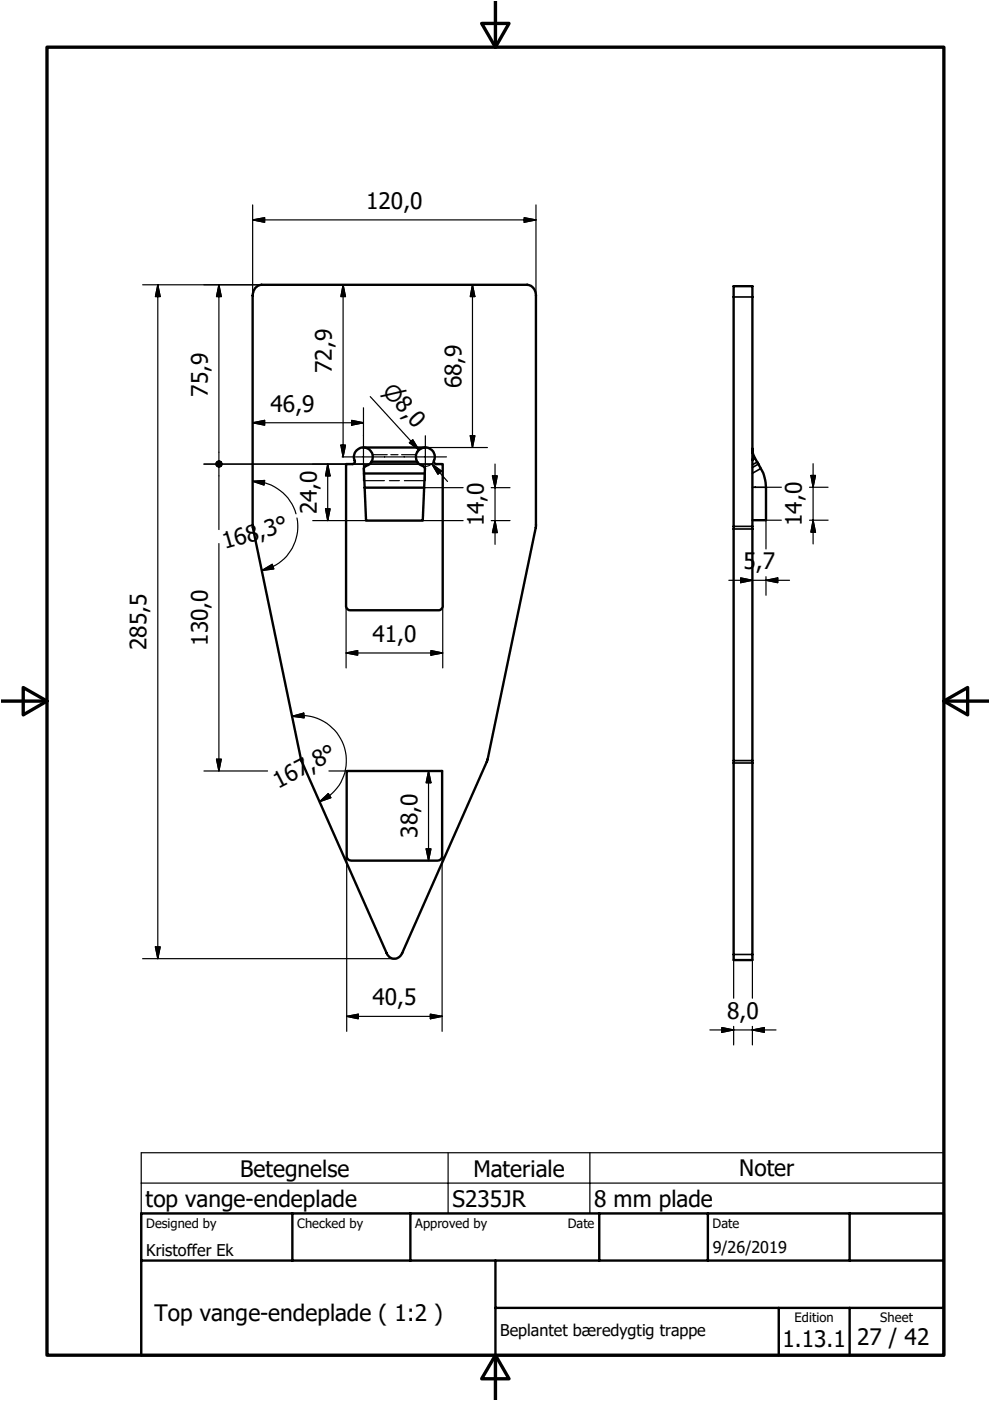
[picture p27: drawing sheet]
<svg xmlns="http://www.w3.org/2000/svg" width="210mm" height="297mm" viewBox="0 0 210 297" stroke-linecap="round" stroke-linejoin="round" font-family="sans-serif">
<defs><g id="words">
<g font-size="4.8">
<text x="77.7" y="44.3">120,0</text>
<text x="70.4" y="79.1" transform="rotate(-90 70.4 79.1)">72,9</text>
<text x="97.8" y="82.4" transform="rotate(-90 97.8 82.4)">68,9</text>
<text x="44" y="84.1" transform="rotate(-90 44 84.1)">75,9</text>
<text x="57.4" y="87.3">46,9</text>
<text x="67.2" y="109.1" transform="rotate(-90 67.2 109.1)">24,0</text>
<text x="102.6" y="111.6" transform="rotate(-90 102.6 111.6)">14,0</text>
<text x="170" y="111.5" transform="rotate(-90 170 111.5)">14,0</text>
<text x="47.6" y="116.5" transform="rotate(-16 47.6 116.5)">168,3°</text>
<text x="157.6" y="120.7">5,7</text>
<text x="31.1" y="137.9" transform="rotate(-90 31.1 137.9)">285,5</text>
<text x="44" y="137" transform="rotate(-90 44 137)">130,0</text>
<text x="79" y="136.1">41,0</text>
<text x="59" y="167.2" transform="rotate(-27 59 167.2)">167,8°</text>
<text x="88.5" y="177.6" transform="rotate(-90 88.5 177.6)">38,0</text>
<text x="79" y="213.1">40,5</text>
<text x="154.2" y="216">8,0</text>
<text x="50.9" y="249.5">Betegnelse</text>
<text x="100.4" y="249.5">Materiale</text>
<text x="156.7" y="249.4">Noter</text>
<text x="30.9" y="255.9">top vange-endeplade</text>
<text x="95.9" y="255.8">S235JR</text>
<text x="126" y="255.9">8 mm plade</text>
<text x="32.8" y="280">Top vange-endeplade ( 1:2 )</text>
<text x="165.9" y="285.6">1.13.1</text>
<text x="181.7" y="285.3">27 / 42</text>
</g>
<text font-size="4.6" x="80.9" y="83.1" transform="rotate(48 80.9 83.1)">⌀8,0</text>
<g font-size="3.4">
<text x="31" y="266.2">Kristoffer Ek</text>
<text x="151.1" y="265.7">9/26/2019</text>
<text x="106.1" y="283.3">Beplantet bæredygtig trappe</text>
</g>
<g font-size="2.7">
<text x="31" y="260.4">Designed by</text>
<text x="63" y="260.4">Checked by</text>
<text x="88.1" y="260.4">Approved by</text>
<text x="120.4" y="260.3">Date</text>
<text x="151.1" y="260.3">Date</text>
<text x="168.5" y="280.4">Edition</text>
<text x="186.6" y="280.4">Sheet</text>
</g>
</g></defs>
<g fill="none" stroke="#000" stroke-width=".51">
<path d="M54.1 61.1a1.88 1.88 0 0 1 1.4-.7h56.3a2.13 2.13 0 0 1 1.8 2.3v49.2l-10.2 49.3-18.1 40.9a1.73 1.73 0 0 1-1.7 1.2 1.73 1.73 0 0 1-1.6-1.2l-18.2-41.1-10.2-49.1v-49.2l.2-1zM155.5 60.7h4v142.9h-4zM77.1 94.9a2.12 2.12 0 0 0-1.9 3.1l-.4 .4h-1.4v30.2a.98 .98 0 0 0 .7 .8h19l.4-.2 .3-.4 .1-30.4h-1.4l-.5-.4a2.51 2.51 0 0 0-.6-2.7l-.6-.3-.6-.1M77.1 94.9a2 2 0 0 1 1.7 3M77.1 94.9h13.1M78.8 97.9a2.9 2.9 0 0 1-1.6 1.1v1.4M78.8 97.9h9.6M88.4 97.9a2.24 2.24 0 0 0 1.4 1l.3 .4-.2 4.1M90.2 94.9a1.99 1.99 0 0 0-1.8 3M159.5 95.1l.2 1.2 .4 .9-.6 .3M160.1 97.2l.4 .8a11.8 11.8 0 0 1 1.9 5.3v7h-2.9M77.2 100.4l.1 3"/>
<path d="M77.2 100.4h12.9M77.3 103.4l.3 7h12l.3-7M77.3 103.4h12.6M73.5 163.5h20.2v18.2l-.2 .4-.3 .3-.4 .1h-18.3l-.8-.4-.2-.4zM29.9 257.3h170.2v30h-170.2zM62 257.3v10M87 257.3v10M127.1 257.3v10M150.1 257.3v10M180.1 257.3v10M29.9 267.3h170.2M105 277.3h95.1"/>
<path d="M105 267.3v20M165.1 277.3v10M180.1 277.3v10"/>
</g>
<g fill="none" stroke="#000" stroke-width=".25">
<path d="M53.6 46.6l2.5-.4v.9zM53.6 46.6h60M53.6 43.4v19.3M111.1 46.2l2.5 .4-2.5 .5zM113.6 43.4v19.3M30.2 60.4h25.3M33.5 60.4l.5 2.5h-1.1zM33.5 60.4v142.9M46.4 60.4l.5 2.5h-1zM46.4 60.4v37.4M72.7 60.4l.6 2.5h-1zM72.7 60.4v36.5"/>
<path d="M100.2 60.4l.5 2.5h-1zM100.2 60.4v34.5M43.2 98.4h33.7M46.4 99v13.3M53.6 89.6l2.5-.5v1zM53.6 89.6h23.5M69.5 98.4l.5 2.5h-1zM69.5 98.4v12M72.3 94.4h1l-.6 2.5zM72.5 96.9h22.2M74.6 89.1l2.5 .5-2.5 .5zM77.1 86.5v15.4"/>
<path d="M77.1 98.4h13M78.5 84.1l10.3 11.3-1.7-1.8M79 96.4h3.1M82.9 96.4h1.5M85.1 96.4h3.1M86.8 93.9l.7-.7 1.3 2.2zM88.4 97.9a2.08 2.08 0 0 0 1.7 1M90.2 92.4v9.5M90.3 98.4h1.4M90.3 94.9h13.1M91.5 98.4l2.1 1.5-.7 .7zM91.5 98.4l3.4 3.7"/>
<path d="M91.6 95.5l.5 .7 .1 .6M92.2 97a2.02 2.02 0 0 1-1.9 1.9M99.7 92.4h1l-.5 2.5zM105 98.4v17M172.4 98.3v17M46.4 115.2v48.3M53.6 102l2.5-.1-.1 .9zM53.6 102a9.5 9.5 0 0 1 9.2 6.9M63 109.8a9.5 9.5 0 0 1-5.1 10.3l-2.4 .9M66.3 110.4h11.3M69 107.9h1l-.5 2.5zM77.2 101.9h4.3"/>
<path d="M82.6 101.9h2.1M85.7 101.9h4.3M89.6 110.4h8.6M89.9 103.4h8.3M104.2 103.4h3.9M104.2 110.4h3.9M104.4 100.9h1l-.4 2.5zM105 110.4l.4 2.5h-1zM162.4 103.3h3.3M165.7 110.3h-3.3v6.1M171.6 110.3h4M171.6 103.3h4"/>
<path d="M171.9 100.8h1l-.5 2.5zM172.4 110.3l.5 2.5h-1zM55.5 121l2.2-1.4 .4 1zM73.4 138.4l2.4-.5v1zM73.4 138.4h20.5M73.4 128.4v13.2M91.4 137.9l2.5 .5-2.5 .5zM93.9 128.4v13.2M154.5 123h12.9M157 122.5l2.5 .5-2.5 .5zM162.4 123l2.5-.5v1zM162.4 122.3v3.9"/>
<path d="M61.9 151.9l2.5-.7 .1 1zM61.9 151.9a9.6 9.6 0 0 1 6.1 .7 9.6 9.6 0 0 1 1.9 16.1l-2.2 1.3M43.2 163.5h13.5M45.9 161h1l-.5 2.5zM67.7 170l1.9-1.8 .6 .9zM69.7 163.5h3.8M90.4 180h1l-.5 2.5zM90.9 163.5l.5 2.5h-1zM90.9 163.5v19M73.5 181.5v37.2M93.7 181.5v37.2M30.2 203.3h53.4"/>
<path d="M32.9 200.8h1.1l-.5 2.5zM73.5 215.5l2.5-.5v1zM73.5 215.5h20.2M91.2 215l2.5 .5-2.5 .5zM150.5 218.4h14M153 217.9l2.5 .5-2.5 .5zM155.5 202.4v9.2M155.5 217.6v3.9M159.5 218.4l2.6-.5v1zM159.5 202.4v9.2M159.5 217.6v3.9M29.9 244.4h170.2v12.9h-170.2z"/>
<path d="M29.9 250.8h170.2M95 244.4v12.9M125.1 244.4v12.9"/>
</g>
<path d="M155.5 63h4M160.5 98l-1 .5M160.8 98.4l-1.3 .7M161.3 99.3l-1.8 1M155.5 112.2h4M155.5 111.6h4M159.5 103.3h2.9M155.5 161.8h4M155.5 161.3h4M155.5 202.4h4" fill="none" stroke="#000" stroke-width=".35"/>
<path d="M10 10h190.1v277.3h-190.1zM102.1 5h5.8l-2.9 5zM105 .3v9.7M.3 148.6h9.7M4.9 145.8l5.1 2.8-5.1 3zM200.1 148.6l5.1-2.8v5.8zM200.1 148.6h9.5M105 287.3l2.9 5h-5.8zM105 287.3v9.4" fill="none" stroke="#000" stroke-width=".71"/>
<g fill="#000" stroke="#000" stroke-width=".25">
<path d="M53.6 46.6l2.5-.4v.9zM111.1 46.2l2.5 .4-2.5 .5zM33.5 60.4l.5 2.5h-1.1zM46.4 60.4l.5 2.5h-1zM72.7 60.4l.6 2.5h-1zM100.2 60.4l.5 2.5h-1zM46.9 98l.1 .4zM46.8 97.9l.2 .5zM46.7 97.8l.3 .6zM46.5 97.8l.5 .6zM46.3 97.8h.2l.5 .6zM46.1 97.8h.2l.7 .6z"/>
<path d="M46 97.9l.1-.1 .9 .6zM46 97.9l1 .5-1.1-.3zM45.9 98.1l1.1 .3-1.2-.1zM45.8 98.3l1.2 .1-1.2 .1zM45.8 98.5l1.2-.1-1.1 .3zM45.9 98.7l1.1-.3-1 .4zM46 98.8l1-.4-.9 .5zM46.1 98.9l.9-.5-.7 .6zM46.3 99l.7-.6-.5 .6zM47 98.4l-.5 .6zM47 98.4l-.3 .5zM47 98.4l-.2 .5z"/>
<path d="M47 98.4l-.1 .3zM47 98.4v.2zM53.6 89.6l2.5-.5v1zM72.3 94.4h1l-.6 2.5zM74.6 89.1l2.5 .5-2.5 .5zM86.8 93.9l.7-.7 1.3 2.2zM91.5 98.4l2.1 1.5-.7 .7zM99.7 92.4h1l-.5 2.5zM53.6 102l2.5-.1-.1 .9zM55.5 121l2.2-1.4 .4 1zM69 107.9h1l-.5 2.5zM69.5 98.4l.5 2.5h-1z"/>
<path d="M104.4 100.9h1l-.4 2.5zM105 110.4l.4 2.5h-1zM171.9 100.8h1l-.5 2.5zM172.4 110.3l.5 2.5h-1zM73.4 138.4l2.4-.5v1zM91.4 137.9l2.5 .5-2.5 .5zM157 122.5l2.5 .5-2.5 .5zM162.4 123l2.5-.5v1zM61.9 151.9l2.5-.7 .1 1zM45.9 161h1l-.5 2.5zM67.7 170l1.9-1.8 .6 .9zM90.4 180h1l-.5 2.5z"/>
<path d="M90.9 163.5l.5 2.5h-1zM32.9 200.8h1.1l-.5 2.5zM73.5 215.5l2.5-.5v1zM91.2 215l2.5 .5-2.5 .5zM153 217.9l2.5 .5-2.5 .5zM159.5 218.4l2.6-.5v1z"/>
</g>
<use href="#words"/>
</svg>
